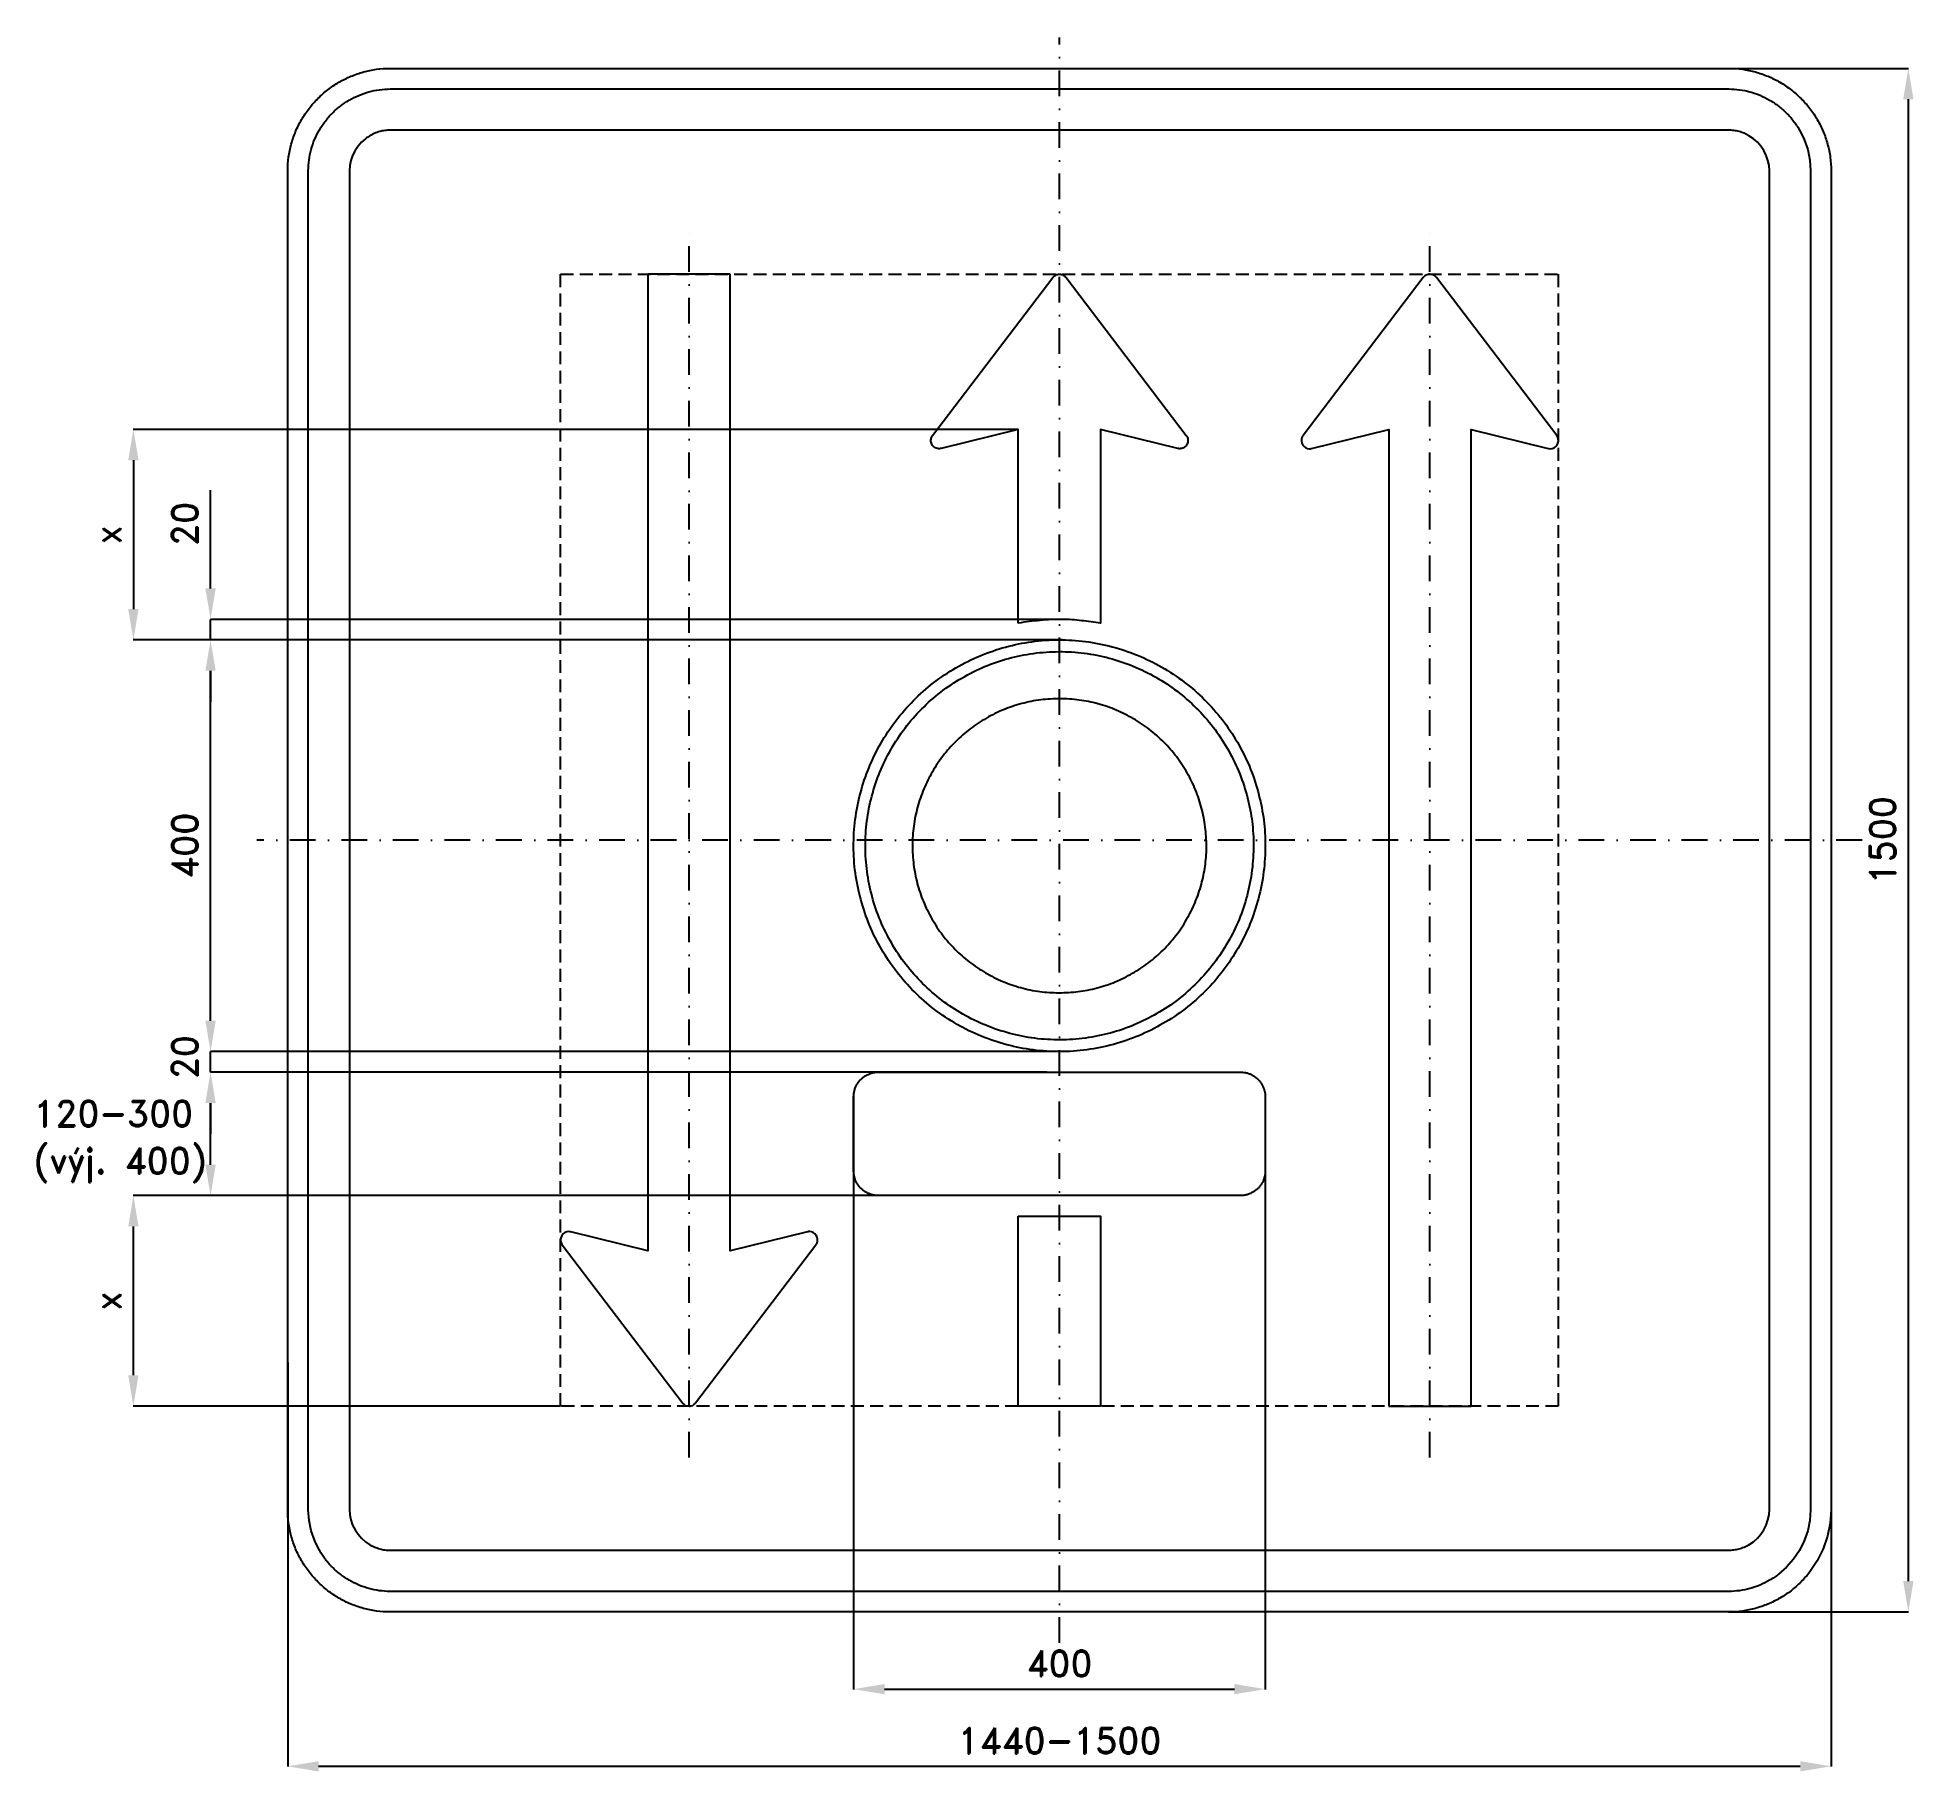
# Model space of a CAD drawing. Header units: millimetres. Extents: x -993 to 830, y -905 to 780.
import ezdxf

# ---------------------------------------------------------------- set-up
doc = ezdxf.new("R2010")
doc.units = ezdxf.units.MM
doc.header["$LTSCALE"] = 5
doc.linetypes.add('ČERCHOVANÁX2', pattern=[2, 1, -0.5, 0, -0.5])
doc.linetypes.add('ČÁRKOVANÁX2', pattern=[1.5, 1, -0.5])
doc.layers.add('Kóty', color=2, linetype='Continuous')
doc.layers.add('Značka', color=7, linetype='Continuous')
doc.styles.get("Standard").update_dxf_attribs({"font": 'romand.shx', "height": 25})
doc.dimstyles.get("Standard").update_dxf_attribs({"dimtxt": 25, "dimasz": 30, "dimexe": 0.18, "dimexo": 0.0625, "dimgap": 12.5, "dimtad": 1, "dimdec": 0, "dimzin": 0, "dimdsep": 46, "dimtxsty": 'Standard', "dimcen": 0.09, "dimadec": 0, "dimazin": 0, "dimtfac": 1, "dimtdec": 0, "dimtofl": 0, "dimtmove": 0, "dimatfit": 3, "dimfxl": 1, "dimtolj": 1, "dimtzin": 0, "dimarcsym": 0})

msp = doc.modelspace()

# ---------------------------------------------------------------- texts
at = {"layer": 'Kóty', "insert": (-850, -210.8), "char_height": 25, "attachment_point": 5, "rotation": 90}
msp.add_mtext('\\A1;20', dxfattribs=at)
at = {"layer": 'Kóty', "char_height": 25, "attachment_point": 5}
for s, insert in [('\\A1;120-300', (-919.6, -265.7)), ('\\A1; (výj. 400)', (-921.4, -315.7))]:
    msp.add_mtext(s, dxfattribs=dict(at, insert=insert))

# ---------------------------------------------------------------- blocks, each defined once
blk = doc.blocks.new('*D0')
at = {"layer": 'Defpoints', "color": 0, "transparency": 16777216}
for p in [(-750, -507.4), (750, -603.9), (750, -900)]:
    blk.add_point(p, dxfattribs=at)
at = {"layer": 'Kóty', "color": 0, "lineweight": -2, "transparency": 16777216}
for p, q in [((-750, -507.5), (-750, -900.2)), ((750, -603.9), (750, -900.2)), ((-720, -900), (720, -900))]:
    blk.add_line(p, q, dxfattribs=at)
at = {"layer": 'Kóty', "color": 0, "transparency": 16777216}
for points in [[(-720, -895), (-720, -905), (-750, -900)], [(720, -895), (720, -905), (750, -900)]]:
    blk.add_solid(points, dxfattribs=at)
at = {"layer": 'Kóty', "color": 0, "transparency": 16777216, "insert": (0, -875), "char_height": 25, "attachment_point": 5}
blk.add_mtext('\\A1;1440-1500', dxfattribs=at)
blk = doc.blocks.new('*D1')
at = {"layer": 'Defpoints', "color": 0, "transparency": 16777216}
for p in [(-825, 194.6), (-1.2, 194.6), (1.1, -205.4)]:
    blk.add_point(p, dxfattribs=at)
at = {"layer": 'Kóty', "color": 0, "lineweight": -2, "transparency": 16777216}
for p, q in [((-1.2, 194.6), (-825.2, 194.6)), ((-825, -175.4), (-825, 164.6)), ((1.1, -205.4), (-825.2, -205.4))]:
    blk.add_line(p, q, dxfattribs=at)
at = {"layer": 'Kóty', "color": 0, "transparency": 16777216}
for points in [[(-830, 164.6), (-820, 164.6), (-825, 194.6)], [(-830, -175.4), (-820, -175.4), (-825, -205.4)]]:
    blk.add_solid(points, dxfattribs=at)
at = {"layer": 'Kóty', "color": 0, "transparency": 16777216, "insert": (-850, -5.4), "char_height": 25, "attachment_point": 5, "rotation": 90}
blk.add_mtext('\\A1;400', dxfattribs=at)
blk = doc.blocks.new('*D2')
at = {"layer": 'Defpoints', "color": 0, "transparency": 16777216}
for p in [(-825, 214.6), (1.3, 214.6), (-1.2, 194.6)]:
    blk.add_point(p, dxfattribs=at)
at = {"layer": 'Kóty', "color": 0, "lineweight": -2, "transparency": 16777216}
for p, q in [((-825, 244.6), (-825, 340.1)), ((1.2, 214.6), (-825.2, 214.6)), ((-1.2, 194.6), (-825.2, 194.6)), ((-825, 164.6), (-825, 134.6))]:
    blk.add_line(p, q, dxfattribs=at)
at = {"layer": 'Kóty', "color": 0, "transparency": 16777216}
for points in [[(-830, 244.6), (-820, 244.6), (-825, 214.6)], [(-830, 164.6), (-820, 164.6), (-825, 194.6)]]:
    blk.add_solid(points, dxfattribs=at)
at = {"layer": 'Kóty', "color": 0, "transparency": 16777216, "insert": (-850, 307.3), "char_height": 25, "attachment_point": 5, "rotation": 90}
blk.add_mtext('\\A1;20', dxfattribs=at)
blk = doc.blocks.new('*D3')
at = {"layer": 'Defpoints', "color": 0, "transparency": 16777216}
for p in [(-200, -246), (200, -246), (200, -825)]:
    blk.add_point(p, dxfattribs=at)
at = {"layer": 'Kóty', "color": 0, "lineweight": -2, "transparency": 16777216}
for p, q in [((-200, -246.0625), (-200, -825.18)), ((200, -246.0625), (200, -825.18)), ((-170, -825), (170, -825))]:
    blk.add_line(p, q, dxfattribs=at)
at = {"layer": 'Kóty', "color": 0, "transparency": 16777216}
for points in [[(-170, -820), (-170, -830), (-200, -825)], [(170, -820), (170, -830), (200, -825)]]:
    blk.add_solid(points, dxfattribs=at)
at = {"layer": 'Kóty', "color": 0, "transparency": 16777216, "insert": (0, -800), "char_height": 25, "attachment_point": 5}
blk.add_mtext('\\A1;400', dxfattribs=at)
blk = doc.blocks.new('*D4')
at = {"layer": 'Defpoints', "color": 0, "transparency": 16777216}
for p in [(616.3, 750), (825, 750), (650, -750)]:
    blk.add_point(p, dxfattribs=at)
at = {"layer": 'Kóty', "color": 0, "lineweight": -2, "transparency": 16777216}
for p, q in [((616.4, 750), (825.2, 750)), ((825, -720), (825, 720)), ((650.1, -750), (825.2, -750))]:
    blk.add_line(p, q, dxfattribs=at)
at = {"layer": 'Kóty', "color": 0, "transparency": 16777216}
for points in [[(820, 720), (830, 720), (825, 750)], [(820, -720), (830, -720), (825, -750)]]:
    blk.add_solid(points, dxfattribs=at)
at = {"layer": 'Kóty', "color": 0, "transparency": 16777216, "insert": (800, 0), "char_height": 25, "attachment_point": 5, "rotation": 90}
blk.add_mtext('\\A1;1500', dxfattribs=at)
blk = doc.blocks.new('*D5')
at = {"layer": 'Defpoints', "color": 0, "transparency": 16777216}
for p in [(-900, -345.4), (-136.7, -345.4), (-484.8, -550)]:
    blk.add_point(p, dxfattribs=at)
at = {"layer": 'Kóty', "color": 0, "lineweight": -2, "transparency": 16777216}
for p, q in [((-136.8, -345.4), (-900.2, -345.4)), ((-900, -520), (-900, -375.4)), ((-484.9, -550), (-900.2, -550))]:
    blk.add_line(p, q, dxfattribs=at)
at = {"layer": 'Kóty', "color": 0, "transparency": 16777216}
for points in [[(-905, -375.4), (-895, -375.4), (-900, -345.4)], [(-905, -520), (-895, -520), (-900, -550)]]:
    blk.add_solid(points, dxfattribs=at)
at = {"layer": 'Kóty', "color": 0, "transparency": 16777216, "insert": (-925, -447.7), "char_height": 25, "attachment_point": 5, "rotation": 90}
blk.add_mtext('\\A1;x', dxfattribs=at)
blk = doc.blocks.new('*D6')
at = {"layer": 'Defpoints', "color": 0, "transparency": 16777216}
for p in [(-40, 399.21), (-900, 194.587), (2.618, 194.587)]:
    blk.add_point(p, dxfattribs=at)
at = {"layer": 'Kóty', "color": 0, "lineweight": -2, "transparency": 16777216}
for p, q in [((-40.0625, 399.21), (-900.18, 399.21)), ((-900, 369.21), (-900, 224.587)), ((2.5555, 194.587), (-900.18, 194.587))]:
    blk.add_line(p, q, dxfattribs=at)
at = {"layer": 'Kóty', "color": 0, "transparency": 16777216}
for points in [[(-905, 369.21), (-895, 369.21), (-900, 399.21)], [(-905, 224.587), (-895, 224.587), (-900, 194.587)]]:
    blk.add_solid(points, dxfattribs=at)
at = {"layer": 'Kóty', "color": 0, "transparency": 16777216, "insert": (-925, 296.8985), "char_height": 25, "attachment_point": 5, "rotation": 90}
blk.add_mtext('\\A1;x', dxfattribs=at)

# ---------------------------------------------------------------- dimensions: what is measured, and where the dimension line sits
at = {"layer": 'Kóty'}
for base, p1, p2, picture, middle in [((825, 750), (650, -750), (616.3, 750), '*D4', (800, 0)), ((-825, 214.6), (-1.2, 194.6), (1.3, 214.6), '*D2', (-850, 307.3)), ((-825, 194.6), (1.1, -205.4), (-1.2, 194.6), '*D1', (-850, -5.4))]:
    dim = msp.add_linear_dim(base=base, p1=p1, p2=p2, angle=90, dimstyle='Standard', dxfattribs=at)
    dim.commit()
    dim.dimension.update_dxf_attribs({"geometry": picture, "text_midpoint": middle})
for base, p1, p2, picture, middle in [((-900, 194.6), (-40, 399.2), (2.6, 194.6), '*D6', (-925, 296.9)), ((-900, -345.4), (-484.8, -550), (-136.7, -345.4), '*D5', (-925, -447.7))]:
    dim = msp.add_linear_dim(base=base, p1=p1, p2=p2, angle=90, text='x', dimstyle='Standard', dxfattribs=at)
    dim.commit()
    dim.dimension.update_dxf_attribs({"geometry": picture, "text_midpoint": middle})
dim = msp.add_linear_dim(base=(200, -825), p1=(-200, -246), p2=(200, -246), dimstyle='Standard', dxfattribs=at)
dim.commit()
dim.dimension.update_dxf_attribs({"geometry": '*D3', "text_midpoint": (0, -800)})
dim = msp.add_linear_dim(base=(750, -900), p1=(-750, -507.4), p2=(750, -603.9), text='1440-1500', dimstyle='Standard', dxfattribs=at)
dim.commit()
dim.dimension.update_dxf_attribs({"geometry": '*D0', "text_midpoint": (0, -875)})

# ---------------------------------------------------------------- linework, layer by layer
at = {"layer": 'Kóty'}
for p, q in [((-825, -175.4), (-825, -79.9)), ((1.1, -205.4), (-825.2, -205.4)), ((-12.3, -225.4), (-825.2, -225.4)), ((-164.5, -225.4), (-825.2, -225.4)), ((-825, -255.4), (-825, -285.4)), ((-825, -315.4), (-825, -255.4)), ((-164.5, -345.4), (-825.2, -345.4))]:
    msp.add_line(p, q, dxfattribs=at)
for points in [[(-825, 194.6), (-825, 214.6)], [(-825, -225.4), (-825, -205.4)]]:
    msp.add_lwpolyline(points, dxfattribs=at)
for points in [[(-830, -175.4), (-820, -175.4), (-825, -205.4)], [(-830, -255.4), (-820, -255.4), (-825, -225.4)], [(-830, -255.4), (-820, -255.4), (-825, -225.4)], [(-830, -315.4), (-820, -315.4), (-825, -345.4)]]:
    msp.add_solid(points, dxfattribs=at)
at = {"layer": 'Značka', "color": 6, "linetype": 'ČERCHOVANÁX2', "ltscale": 5}
for points in [[(0, -780), (0, 780)], [(-360, -600), (-360, 600)], [(360, -600), (360, 600)], [(780, 0), (-780, 0)]]:
    msp.add_lwpolyline(points, dxfattribs=at)
at = {"layer": 'Značka', "color": 5}
for points in [[(-650, -750), (-650.4, -750), (-650.8, -750, -0.032183), (-663.7, -749.1, -0.035439), (-676.4, -746.5, -0.036257), (-688.7, -742.3, -0.03443), (-700.2, -736.5, -0.033714), (-711, -729.3, -0.034097), (-720.7, -720.7, -0.034214), (-729.3, -711, -0.034227), (-736.5, -700.2, -0.034043), (-742.3, -688.7, -0.033425), (-746.5, -676.4, -0.034175), (-749.1, -663.7, -0.036736), (-750, -650.8), (-750, -650.4), (-750, -650), (-750, 650), (-750, 650.4), (-750, 650.8, -0.032197), (-749.1, 663.7, -0.035467), (-746.5, 676.4, -0.03632), (-742.3, 688.7, -0.034471), (-736.5, 700.2, -0.033721), (-729.3, 711, -0.034099), (-720.7, 720.7, -0.034202), (-711, 729.3, -0.034225), (-700.2, 736.5, -0.034051), (-688.6, 742.3, -0.033415), (-676.4, 746.5, -0.034124), (-663.7, 749.1, -0.036744), (-650.8, 750), (-650.4, 750), (-650, 750), (650, 750), (650.4, 750), (650.8, 750, -0.032182), (663.7, 749.1, -0.035447), (676.4, 746.5, -0.036272), (688.7, 742.3, -0.034433), (700.2, 736.5, -0.033723), (711, 729.3, -0.034091), (720.7, 720.7, -0.034221), (729.3, 711, -0.034225), (736.5, 700.2, -0.034038), (742.3, 688.6, -0.033425), (746.5, 676.4, -0.034173), (749.1, 663.7, -0.036736), (750, 650.8), (750, 650.4), (750, 650), (750, -650), (750, -650.4), (750, -650.8), (749.1, -663.7), (746.5, -676.4), (742.3, -688.7), (736.5, -700.2), (729.3, -711, -0.034106), (720.7, -720.7, -0.034203), (711, -729.3, -0.034227), (700.2, -736.5, -0.034044), (688.6, -742.3, -0.033411), (676.4, -746.5, -0.034122), (663.7, -749.1, -0.036743), (650.8, -750), (650.4, -750), (650, -750), (-650, -750)], [(-650, -730), (-650.3, -730), (-650.6, -730, -0.032184), (-661, -729.3, -0.035448), (-671.1, -727.2, -0.036282), (-680.9, -723.8, -0.034422), (-690.2, -719.2, -0.033745), (-698.8, -713.4, -0.034102), (-706.6, -706.6, -0.034186), (-713.4, -698.8, -0.034203), (-719.2, -690.2), (-723.8, -680.9), (-727.2, -671.1), (-729.3, -661), (-730, -650.6), (-730, -650.3), (-730, -650), (-730, 650), (-730, 650.3), (-730, 650.6, -0.032179), (-729.3, 661, -0.035489), (-727.2, 671.1, -0.036281), (-723.9, 680.9, -0.03442), (-719.2, 690.2, -0.033728), (-713.4, 698.8, -0.034073), (-706.6, 706.6, -0.034239), (-698.8, 713.4, -0.034199), (-690.2, 719.2, -0.034034), (-680.9, 723.8, -0.033414), (-671.1, 727.2, -0.034124), (-660.9, 729.3, -0.03674), (-650.6, 730), (-650.3, 730), (-650, 730), (650, 730), (650.3, 730), (650.6, 730, -0.032183), (661, 729.3, -0.035447), (671.1, 727.2, -0.036274), (680.9, 723.9, -0.034414), (690.2, 719.2, -0.033745), (698.8, 713.4, -0.034097), (706.6, 706.6, -0.034187), (713.4, 698.8, -0.034206), (719.2, 690.2), (723.8, 680.9), (727.2, 671.1), (729.3, 660.9), (730, 650.6), (730, 650.3), (730, 650), (730, -650), (730, -650.3), (730, -650.6), (729.3, -661), (727.2, -671.1), (723.9, -680.9), (719.2, -690.2), (713.4, -698.8), (706.6, -706.6), (698.8, -713.4, -0.034206), (690.2, -719.2, -0.034031), (680.9, -723.8, -0.033421), (671.1, -727.2, -0.034122), (660.9, -729.3, -0.036744), (650.6, -730), (650.3, -730), (650, -730), (-650, -730)], [(-650, -690), (650, -690), (650.2, -690), (650.3, -690, 0.032185), (655.5, -689.6, 0.035459), (660.5, -688.6, 0.036277), (665.5, -686.9), (670.1, -684.6), (674.4, -681.7), (678.3, -678.3), (681.7, -674.4), (684.6, -670.1), (686.9, -665.5), (688.6, -660.6), (689.6, -655.5), (690, -650.3), (690, -650.2), (690, -650), (690, 650), (690, 650.2), (690, 650.3), (689.6, 655.5), (688.6, 660.5), (686.9, 665.5), (684.6, 670.1), (681.7, 674.4), (678.3, 678.3), (674.4, 681.7), (670.1, 684.6), (665.5, 686.9, 0.033409), (660.5, 688.6, 0.034186), (655.5, 689.6, 0.036746), (650.3, 690), (650.2, 690), (650, 690), (-650, 690), (-650.2, 690), (-650.3, 690, 0.032185), (-655.5, 689.6, 0.035458), (-660.6, 688.6, 0.036271), (-665.5, 686.9, 0.034382), (-670.1, 684.6, 0.03365), (-674.4, 681.7), (-678.3, 678.3), (-681.7, 674.4), (-684.6, 670.1), (-686.9, 665.5), (-688.6, 660.5), (-689.6, 655.5), (-690, 650.3), (-690, 650.2), (-690, 650), (-690, -650), (-690, -650.2), (-690, -650.3), (-689.6, -655.5), (-688.6, -660.6), (-686.9, -665.5), (-684.6, -670.1), (-681.7, -674.4), (-678.3, -678.3), (-674.4, -681.7), (-670.1, -684.6), (-665.5, -686.9, 0.033404), (-660.6, -688.6, 0.034161), (-655.5, -689.7, 0.036749), (-650.3, -690), (-650.2, -690), (-650, -690)], [(-320, 550), (-400, 550), (-400, -375.2), (-400, -399.2), (-475, -380.7), (-475.4, -380.6), (-475.7, -380.5), (-477.3, -380.4), (-478.9, -380.7), (-480.7, -381.4), (-482.3, -382.5), (-483.6, -384), (-484.4, -385.8), (-484.9, -387.7), (-484.8, -389.7), (-484.4, -391.2), (-483.7, -392.6), (-483.5, -393), (-483.3, -393.3), (-366.4, -546.8), (-366.1, -547.1), (-365.9, -547.4), (-364.8, -548.4), (-363.6, -549.2), (-361.8, -549.8), (-360, -550, 0.060977), (-358.2, -549.8), (-356.4, -549.2), (-355.2, -548.4), (-354.1, -547.4), (-353.9, -547.1), (-353.6, -546.8), (-236.7, -393.3), (-236.5, -392.9), (-236.3, -392.6), (-235.6, -391.2), (-235.2, -389.7), (-235.1, -387.7), (-235.6, -385.8), (-236.4, -384), (-237.7, -382.5), (-239.3, -381.4), (-241.1, -380.7), (-242.7, -380.4, 0.057454), (-244.3, -380.5), (-244.6, -380.6), (-245, -380.7), (-320, -399.2), (-320, -375.2), (-320, 550)], [(-40, 211), (-40, 375.2), (-40, 399.2), (-115, 380.7), (-115.3, 380.6), (-115.7, 380.5, -0.052454), (-117.3, 380.4, -0.052733), (-118.9, 380.7, -0.065457), (-120.7, 381.4, -0.065427), (-122.3, 382.5, -0.06536), (-123.6, 384, -0.065197), (-124.4, 385.8, -0.064818), (-124.9, 387.7, -0.063677), (-124.8, 389.7, -0.052648), (-124.4, 391.2, -0.057451), (-123.7, 392.6), (-123.5, 392.9), (-123.3, 393.3), (-6.4, 546.8), (-6.1, 547.1), (-5.9, 547.4, -0.048978), (-4.8, 548.4, -0.04913), (-3.6, 549.2, -0.061127), (-1.8, 549.8, -0.061408), (0, 550, -0.061033), (1.8, 549.8, -0.059478), (3.6, 549.2, -0.049144), (4.8, 548.4, -0.053611), (5.9, 547.4), (6.1, 547.1), (6.4, 546.8), (123.3, 393.3), (123.5, 392.9), (123.7, 392.6, -0.052533), (124.4, 391.2, -0.0526), (124.8, 389.7, -0.065501), (124.9, 387.7, -0.065464), (124.4, 385.8, -0.065361), (123.6, 384, -0.06523), (122.3, 382.5, -0.064869), (120.7, 381.4, -0.06369), (118.9, 380.7, -0.052701), (117.3, 380.4, -0.05745), (115.7, 380.5), (115.3, 380.6), (115, 380.7), (40, 399.2), (40, 375.2), (40, 210.9, 0.007833), (21.4, 213.3, 0.023767), (2.9, 214.6, 0.027426), (-18.6, 213.6, 0.009025), (-40, 211)], [(320, -550), (400, -550), (400, 375.2), (400, 399.2), (475, 380.7), (475.4, 380.6), (475.7, 380.5), (477.3, 380.4), (478.9, 380.7), (480.7, 381.4), (482.3, 382.5), (483.6, 384), (484.4, 385.8), (484.9, 387.7), (484.8, 389.7), (484.4, 391.2), (483.7, 392.6), (483.5, 392.9), (483.3, 393.3), (366.4, 546.8), (366.1, 547.1), (365.9, 547.4), (364.8, 548.4), (363.6, 549.2), (361.8, 549.8), (360, 550, 0.060994), (358.2, 549.8), (356.4, 549.2), (355.2, 548.4), (354.1, 547.4), (353.9, 547.1), (353.6, 546.8), (236.7, 393.3), (236.5, 392.9), (236.3, 392.6), (235.6, 391.2), (235.2, 389.7), (235.1, 387.7), (235.6, 385.8), (236.4, 384), (237.7, 382.5), (239.3, 381.4), (241.1, 380.7), (242.7, 380.4, 0.057454), (244.3, 380.5), (244.6, 380.6), (245, 380.7), (320, 399.2), (320, 375.2), (320, -550)], [(200, -5.4), (200, -6.7), (200, -8, -0.032168), (198, -34.1, -0.035724), (192.5, -59.7, -0.036668), (183.9, -84.4, -0.034755), (171.9, -107.7, -0.034037), (157.1, -129.3, -0.034453), (139.6, -148.7, -0.034562), (119.7, -165.7, -0.034428), (97.7, -179.9, -0.034392), (74.1, -191.2, -0.03442), (49.2, -199.2, -0.034423), (23.5, -204.1, -0.034416), (-2.6, -205.4, -0.034417), (-28.7, -203.4, -0.034417), (-54.3, -197.9, -0.034417), (-79, -189.2, -0.034417), (-102.3, -177.3, -0.034417), (-123.9, -162.5, -0.034417), (-143.3, -145, -0.034416), (-160.3, -125.1, -0.034415), (-174.5, -103.1, -0.034414), (-185.8, -79.5, -0.034415), (-193.8, -54.6, -0.034418), (-198.7, -28.9, -0.034416), (-200, -2.8, -0.034419), (-198, 23.3, -0.034419), (-192.5, 48.9, -0.034421), (-183.8, 73.6, -0.034419), (-171.9, 96.9, -0.034416), (-157.1, 118.5, -0.034415), (-139.6, 137.9, -0.034418), (-119.7, 154.9, -0.034418), (-97.7, 169.1, -0.034419), (-74.1, 180.4, -0.034421), (-49.2, 188.5, -0.034418), (-23.5, 193.3, -0.034419), (2.6, 194.6, -0.034417), (28.7, 192.6, -0.034416), (54.3, 187.1, -0.034417), (79, 178.4, -0.034421), (102.3, 166.5, -0.034418), (123.9, 151.7, -0.034406), (143.3, 134.2, -0.034415), (160.3, 114.3, -0.034488), (174.5, 92.3, -0.034419), (185.8, 68.8, -0.034075), (193.8, 43.8, -0.032791), (198.6, 19.4, -0.034264), (200, -5.4)], [(-176, -345.4), (-176.1, -345.4), (-176.2, -345.4, -0.032192), (-179.3, -345.2, -0.035433), (-182.3, -344.5, -0.036272), (-185.3, -343.5, -0.034402), (-188.1, -342.1, -0.033732), (-190.6, -340.4, -0.034084), (-193, -338.4, -0.034208), (-195, -336, -0.03424), (-196.8, -333.4, -0.034056), (-198.1, -330.7, -0.033437), (-199.1, -327.7, -0.034121), (-199.8, -324.7, -0.036753), (-200, -321.6), (-200, -321.5), (-200, -321.4), (-200, -249.4), (-200, -249.3), (-200, -249.2, -0.032183), (-199.8, -246.1, -0.035464), (-199.1, -243.1, -0.03626), (-198.2, -240.1, -0.034437), (-196.8, -237.3, -0.033716), (-195, -234.8, -0.034077), (-193, -232.4, -0.034214), (-190.6, -230.4, -0.034235), (-188.1, -228.6, -0.034056), (-185.3, -227.3, -0.033421), (-182.3, -226.2, -0.034102), (-179.3, -225.6, -0.036753), (-176.2, -225.4), (-176.1, -225.4), (-176, -225.4), (176, -225.4), (176.1, -225.4), (176.2, -225.4, -0.032182), (179.3, -225.6, -0.035443), (182.3, -226.2, -0.036281), (185.3, -227.2, -0.034419), (188.1, -228.6, -0.033748), (190.6, -230.4, -0.034107), (193, -232.4, -0.034214), (195, -234.8, -0.034235), (196.8, -237.3, -0.034056), (198.1, -240.1, -0.033437), (199.1, -243.1, -0.034121), (199.8, -246.1, -0.036713), (200, -249.2), (200, -249.3), (200, -249.4), (200, -321.4), (200, -321.5), (200, -321.6, -0.032183), (199.8, -324.7, -0.035464), (199.1, -327.7, -0.03626), (198.2, -330.7, -0.034437), (196.8, -333.4, -0.033721), (195, -336, -0.034071), (193, -338.4, -0.034221), (190.6, -340.4, -0.034235), (188.1, -342.1, -0.034056), (185.3, -343.5, -0.033412), (182.3, -344.5, -0.034121), (179.3, -345.2, -0.036753), (176.2, -345.4), (176.1, -345.4), (176, -345.4), (-176, -345.4)]]:
    msp.add_lwpolyline(points, format="xyb", dxfattribs=at)
at = {"layer": 'Značka', "color": 6, "linetype": 'ČÁRKOVANÁX2', "ltscale": 2.5}
msp.add_lwpolyline([(-484.8, -550), (-484.8, 550), (484.8, 550), (484.8, -550), (-484.8, -550)], dxfattribs=at)
at = {"layer": 'Značka', "color": 1}
for points in [[(188.6, -5.4), (188.6, -6.6), (188.6, -7.9, -0.032165), (186.7, -32.4, -0.03572), (181.5, -56.6, -0.036665), (173.4, -79.9, -0.034753), (162.1, -101.8, -0.03404), (148.1, -122.2, -0.034455), (131.6, -140.5, -0.03456), (112.9, -156.6, -0.034426), (92.1, -169.9, -0.034393), (69.9, -180.6, -0.034418), (46.4, -188.2, -0.034423), (22.2, -192.7, -0.034418), (-2.5, -194, -0.034418), (-27.1, -192.1, -0.034419), (-51.2, -186.9, -0.034418), (-74.5, -178.7, -0.03442), (-96.4, -167.5, -0.034416), (-116.8, -153.5, -0.034418), (-135.1, -137, -0.034414), (-151.2, -118.3, -0.034415), (-164.5, -97.5, -0.034417), (-175.2, -75.3, -0.034419), (-182.8, -51.8, -0.034416), (-187.3, -27.6, -0.034414), (-188.6, -2.9, -0.034418), (-186.7, 21.7, -0.034418), (-181.5, 45.8, -0.034413), (-173.3, 69.1, -0.034414), (-162.1, 91, -0.034415), (-148.2, 111.4, -0.034417), (-131.6, 129.7, -0.034418), (-112.9, 145.8, -0.034419), (-92.1, 159.1, -0.034419), (-69.9, 169.8, -0.034416), (-46.4, 177.4, -0.034416), (-22.2, 181.9, -0.034419), (2.5, 183.2, -0.034418), (27.1, 181.3, -0.034418), (51.2, 176.1, -0.034418), (74.5, 167.9, -0.034415), (96.4, 156.7, -0.034418), (116.8, 142.8, -0.034405), (135.1, 126.2, -0.034417), (151.2, 107.5, -0.034486), (164.5, 86.7, -0.034417), (175.2, 64.5, -0.034076), (182.8, 41, -0.032795), (187.2, 18, -0.034268), (188.6, -5.4)], [(142.9, -5.4), (142.9, -4.5), (142.8, -3.5, 0.032169), (141.4, 15.1, 0.035722), (137.5, 33.4, 0.036665), (131.4, 51, 0.034753), (122.8, 67.6, 0.034038), (112.2, 83.1, 0.034456), (99.7, 96.9, 0.034563), (85.5, 109.1, 0.034428), (69.8, 119.2, 0.034387), (53, 127.3, 0.034418), (35.2, 133.1, 0.034422), (16.8, 136.5, 0.034416), (-1.9, 137.4, 0.034419), (-20.5, 136, 0.034418), (-38.8, 132.1, 0.034415), (-56.4, 125.9, 0.034413), (-73, 117.4, 0.034415), (-88.5, 106.8, 0.03441), (-102.3, 94.3, 0.034413), (-114.5, 80.1, 0.034417), (-124.6, 64.4, 0.034418), (-132.7, 47.6, 0.034417), (-138.5, 29.8, 0.034416), (-141.9, 11.4, 0.034416), (-142.8, -7.3, 0.034413), (-141.4, -25.9, 0.034415), (-137.5, -44.2, 0.03442), (-131.3, -61.8, 0.034418), (-122.8, -78.4, 0.034415), (-112.2, -93.9, 0.034419), (-99.7, -107.7, 0.034418), (-85.5, -119.9, 0.034418), (-69.8, -130, 0.034417), (-53, -138.1, 0.034416), (-35.2, -143.9, 0.034419), (-16.8, -147.3, 0.034416), (1.9, -148.2, 0.034416), (20.5, -146.8, 0.034414), (38.8, -142.9, 0.034417), (56.4, -136.7, 0.034414), (73, -128.2, 0.034417), (88.5, -117.6, 0.034406), (102.3, -105.1, 0.034414), (114.5, -90.9, 0.034488), (124.6, -75.2, 0.034418), (132.7, -58.4, 0.034077), (138.5, -40.6, 0.032788), (141.8, -23.1, 0.034269), (142.9, -5.4)]]:
    msp.add_lwpolyline(points, format="xyb", dxfattribs=at)
at = {"layer": 'Značka', "color": 5}
msp.add_lwpolyline([(-40, -365.4), (40, -365.4), (40, -550), (-40, -550), (-40, -365.4)], dxfattribs=at)

msp.set_redraw_order([(e.dxf.handle, doc.entitydb.next_handle()) for e in msp.query("TEXT MTEXT ATTDEF DIMENSION ARC_DIMENSION")])  # texts and dimensions are drawn at this point

doc.saveas('drawing.dxf')
